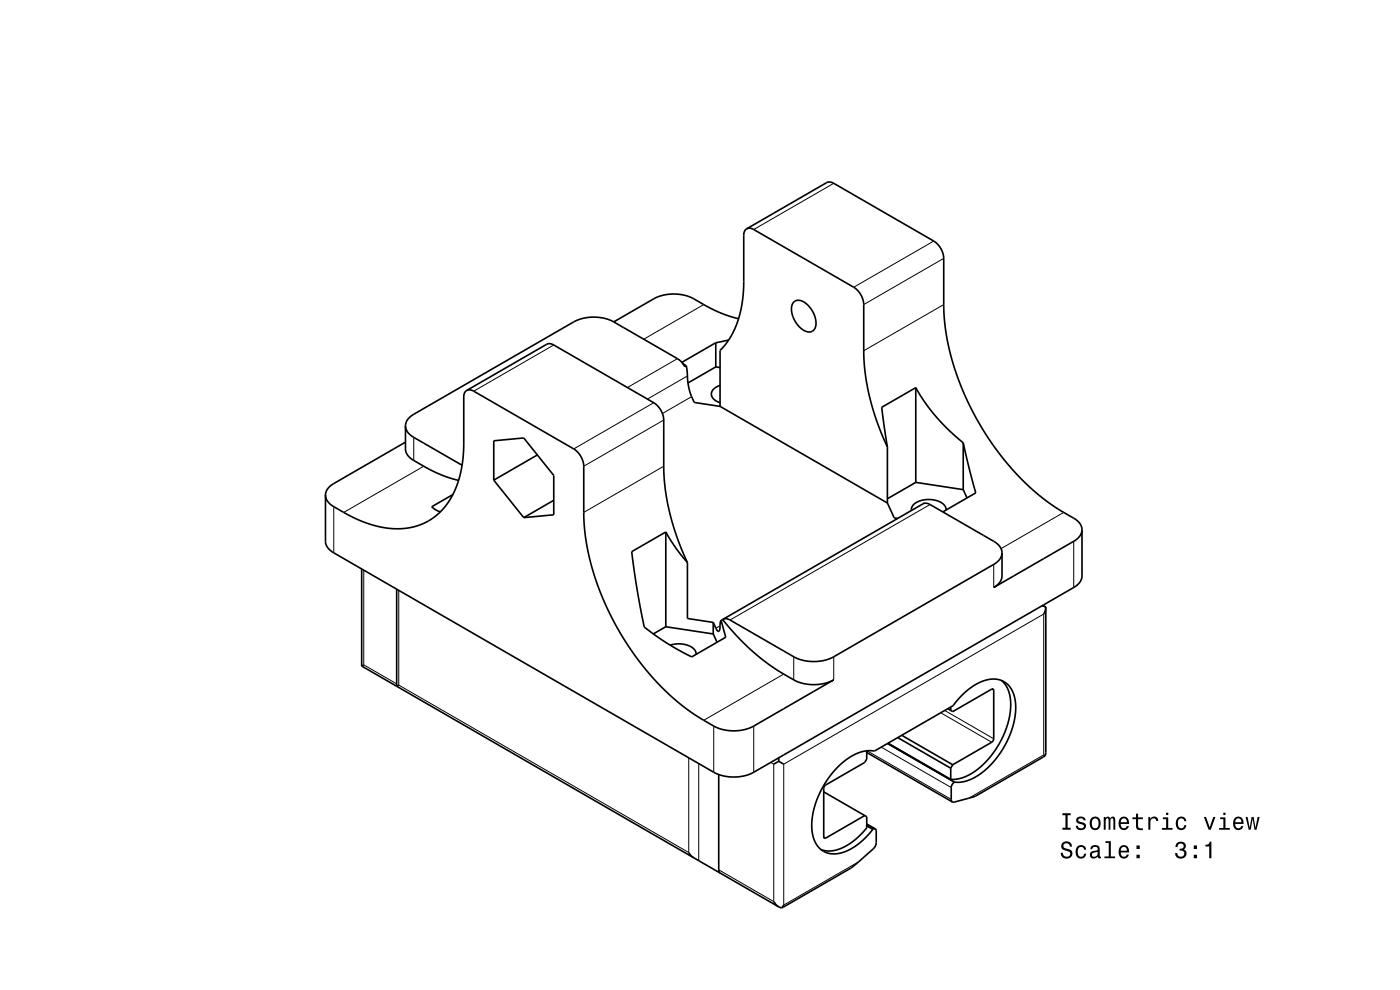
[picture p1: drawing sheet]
<svg xmlns="http://www.w3.org/2000/svg" width="297mm" height="210mm" viewBox="0 0 297 210" stroke-linecap="round" stroke-linejoin="round" font-family="sans-serif">
<g fill="none" stroke="#000" stroke-width=".35">
<path d="M158.4 48.5l.6-.1 .9 .3 21.2 12.2a4.7 4.7 0 0 1 2.1 3.7v10.6l.5 5.4 .8 3.6 1 3.6 1.2 3.4 1.6 3.6M158.4 48.5l-.4 .5-.2 .8-.1 11.3-.5 4.6-.8 2.7-.9 2.2-1.3 2-1.4 1.7v11.9M158.4 48.5l17-9.8 .6-.1 .9 .3 21.2 12.2a4.7 4.7 0 0 1 2.1 3.7v11l.6 5.6 .8 3.6 1.2 3.9 1.4 3.9 1.8 3.8 2 3.7 2.6 4 2.5 3.3 2.5 3 3 2.9 2.8 2.3 2.8 2 3.6 2.1a3 3 0 0 1 1.7 2.5M130.2 68.3a9.4 9.4 0 0 0-8.5 0l-33.9 19.6a3 3 0 0 0-1.8 2.4M130.2 68.3l13.5 7.8 .9 .7 .7 1 .3-.2M144.8 77l.8 .6M145.6 77.6l.5 4.5 .4 1.5 .8 1.8 5.5 .8M151.8 77.8l1 .2M151.8 77.8l-5.8 3.4M151.8 72.7l-7.2 4.2M151.8 72.7v5.1M154.6 72.1l-2.8 .6"/>
<path d="M156.7 67.6l-2.3-.6-2.3-.9-4.9-2.7a9.4 9.4 0 0 0-8.5 0l-8.5 4.9M168.4 64a2.25 2.25 0 0 1 3.1 .8 4.7 4.7 0 0 1 1.3 5.1 1.79 1.79 0 0 1-2.8-.2 5.1 5.1 0 0 1-1.8-5.3zM86 93.8l-15.2 8.8a3 3 0 0 0-1.8 2.4M86 90.3v4.9a2.98 2.98 0 0 0 1.8 2.5l5.1 2.7 2.1 .8 2.3 .7M86 90.3a2.98 2.98 0 0 0 1.8 2.5l10.2 5.9M99 82.8l17-9.8 .6-.1 .9 .3 21.2 12.2a4.7 4.7 0 0 1 2.1 3.7v10.8l.6 5.4 .6 3.1 1 3.7 1.4 3.8 1.4 3.4M99 82.8l.6-.1 .9 .3 21.4 12.3a4.7 4.7 0 0 1 1.9 3.6l.1 11.2 .6 5.7 .8 3.6 1.2 3.8 1.3 3.4 1.7 3.9 2.2 3.9 2.2 3.6 2.7 3.5 2.7 3.1 2.6 2.7 3 2.5 2.9 2.1 3.8 2.2a9.4 9.4 0 0 0 8.3-.1l17-9.8a9.4 9.4 0 0 1-8.5 0l-4.1-2.4-4-3-3.5-3.4-3.5-4M99 82.8l-.4 .5-.2 .6v11.5l-.3 2.5-.4 2.4-.7 2.5-1.1 2.4-1.4 2.1-1.6 1.7-2 1.5-2.5 1.1-2.5 .5h-2.8l-3-.5-2.8-.8-3-1.3-3.5-2a3 3 0 0 1-1.8-2.5M114 96.5l-9.3 5.4M152.8 81.7a1.99 1.99 0 0 0-1.8 2.3l.6 .8 1.2 .6M152.8 86.2l35.5 20.5M188.3 94.8v11.9"/>
<path d="M194.3 82.2l-7.3 4.2 1.3 8.4M194.3 82.2l1.9 3.2 2.4 3.1 2.7 2.7 3 2.7M194.3 82.2v20.1M204.3 93.9l2.7 10.7-7 4M204.3 93.9v10M69 105v9.8a2.98 2.98 0 0 0 1.8 2.5l80.6 46.5a9.4 9.4 0 0 0 8.5 0l67.9-39.2a3 3 0 0 0 1.7-2.4v-9.8M96.1 104.9l-4.5 2.6 1 .7 .8 .3M104.7 101.9v-8.4l6.4-.6 6.4 8v8.3l-6.4 .6M104.7 101.9l6.4 7.9M117.5 106.1l-6.4 3.7M141.2 112.9l2.2 3.3 2.4 3.1M141.2 112.8l-7.2 4.2 1.1 7.7 1.3 7.1a1.8 1.8 0 0 0 1.3 2l4.3 2.9 4.7 2.6 7.3-4.1-1-3.6"/>
<path d="M141.2 112.8v20.1M145.8 119.3v11.9l5.5 .8M188.3 106.7l1.4 3.2 .7 .1M194.3 102.3l10 1.6M194.3 102.3l-6 3.5M196 106.7l-.1 .1M196 106.7l.1 .1M200.7 108.2a2.61 2.61 0 0 0-2.6-2.2 4.4 4.4 0 0 0-4.7 1.6v.7M204.3 103.9l.8 1.7M212.6 117.3a2.98 2.98 0 0 0-1.8-2.5l-13.5-7.8-.7-.2h-.6l-42.6 24.6M212.6 117.3a2.99 2.99 0 0 1-1.8 2.4l-33.9 19.6a9.4 9.4 0 0 1-8.5 0l-13.7-7.9-.7-.2-.6 .2M229.5 112.4a2.96 2.96 0 0 1-1.7 2.4l-17 9.8a3 3 0 0 0 1.8-2.4v-4.9"/>
<path d="M76.7 120.7v20.6M84.2 125v20.6M141.2 132.9l10.1 1.6M141.2 132.9l-2.6 1.6M142.2 136.9a5 5 0 0 1 5.3 1.1l.2 .8M151.3 132v2.5M151.3 134.5l.8 1.7M153 131.6l-.2 .4a2.43 2.43 0 0 1-.4 1.9l-.4-.4-.7-1.5M153.3 131.4l-.3 .2M153.4 131.4h-.1M221.1 128.5l.8 .3M221.2 128.4l.7 .4"/>
<path d="M221.9 128.8l-.5 1.5M221.9 128.8v30.9l-.2 .6M76.7 141.3l7.5 4.3M77.2 141l-.5 .3M84.2 145.6l81 46.8M84.6 145.3l-.4 .3M183.9 159.3v1.7l-.5 .7-8.2 4.8-.3 .3-.2 .4 .1 10.5 .4 .1 8.2-4.8M183.9 159.6l18.1 10.5M188.3 157.7l14.2 8.2M188.4 157.6l13.3 7.7M190.4 156.5l11.3 6.5M191.3 156l10.8 6.2"/>
<path d="M201.1 150.3l.6 .4M201.7 150.7l.4 .3 8.3-4.8h.4v10.5l-.1 .4-.3 .3-8.3 4.8M201.7 150v.7M212.4 144.3l.9 1 .6 1.2 .4 1.3 .1 1.8-.1 1.7-.4 1.8-.7 2-.8 1.8-1.1 2-1.2 1.6-2.6 2.6-1.6 1.1-1.6 .7-1.3 .4h-1.3M152.5 164.3v20.2l.3 .7M165.2 160.8v.7M165.2 161.5l1.1 .6M165.2 161.5l-1.1 .6M174.7 168l8.7 5M183.4 173l.5 .2v2.4l-1.6 1.7-1.3 1.2-1.8 1.1-1.9 .7-1.7 .2-1.4-.3M183.9 175.2l1.3 .7M183.9 174.8l1.8 1"/>
<path d="M185.7 175.8l.2 .4v2.6l-.2 .7-.4 .6-3.6 3.1-1.2 1-14.7 8.4M185.7 175.8l-.5 .1M201.7 163v2.3M202.1 162.2l-.4 .8M202.5 165.9h1.3l1.2-.2 1.4-.6 1.4-.8 2.7-2.4 2.1-2.7 1.8-3.6 .9-3.4 .1-3.1-.2-1.3-.4-1.2a4.6 4.6 0 0 0-6.4-2.1l-1.6 .8-1.6 1.2-1.7 1.6-1.3 1.6-16.7 9.6h-1.7l-2.1 .6-1.9 1.1-1.9 1.6-1.5 1.6-1.5 2.2-1.2 2.2-.9 2.5-.5 2.2-.1 2.1 .3 2.1 .7 1.6a4.8 4.8 0 0 0 6.5 1.4l1.4-.8 1.4-1 2.7-2.8M202.5 165.9l-.4 .4-.3 .6v2.7l.2 .5M221.4 160.1l.3 .2M221.7 160.3l-14.7 8.5-4.6 1.3h-.4M146.1 180.8l1.1 1.2M164.1 191.2l1.1 1.2M165.2 192.4l.6 .2M166.3 192l-.5 .6"/>
</g>
<g fill="none" stroke="#000" stroke-width=".21">
<path d="M176.9 38.9l-17 9.8M198.1 51.1l-17 9.8M200.2 54.8l-17 9.8M117.5 73.2l-17 9.8M143.7 76.1l-10.6 6.1M145.8 79.8l-8.5 4.9M149.3 64.6l-12.7 7.4M200.2 64.6l-17 9.8M87.8 92.8v4.9M89.9 98.9l-17 9.8M138.7 85.4l-17 9.8M140.8 89.1l-17 9.8"/>
<path d="M140.8 98.9l-17 9.8M146.7 84.1l-6.2 3.6M70.8 107.5v9.8M197.3 107l-42.4 24.5M210.8 119.7v4.9M225.7 108.7l-13.3 7.7M227.8 114.8v9.8M77.2 120.9v20.1l7 4.1M84.6 125.2v20.1l61.5 35.5v-20M152.8 132.7l-.9 .6M168.4 139.3v4.9M176.9 139.3v4.9"/>
<path d="M151.4 154v9.8M159.9 154v9.8M166.3 143l-17 9.8M183.9 159.3l17.9 10.3M186.9 158.5l14.9 8.6M188.2 157.7l14.2 8.3M199.6 151.2l10.8 6.2M200.4 150.7l10.4 6M210.4 146.2l.4 .2M148.2 162v20.6M163.5 161.7l.6 .4v29.1l-11.6-6.7M174.7 177.5l.5 .3"/>
<path d="M183.9 175.1l1.4 .8M205.5 169.3l15.9-9.2v-29.8l-55.1 31.8v29.9l15.9-9.2"/>
</g>
<g fill="#000">
<path d="M225.4 172.5v.4h.6v2.7h-.6v.4h1.7v-.4h-.6v-2.7h.6v-.4zM228.5 173.4a.75 .75 0 0 0-.2 .9 .75 .75 0 0 0 .7 .5l.9 .3a.63 .63 0 0 1-.6 .7 .63 .63 0 0 1-.6-.6h-.5a1.07 1.07 0 0 0 1.2 .9 1.07 1.07 0 0 0 .9-1.2l-.4-.4-1.1-.3a.54 .54 0 0 1 .5-.7 .54 .54 0 0 1 .6 .5h.4a1.03 1.03 0 0 0-.7-.8 1.03 1.03 0 0 0-1.1 .2zM231.5 173.6a1.53 1.53 0 0 0 .8 2.5 1.48 1.48 0 0 0 1.2-1.5 1.48 1.48 0 0 0-1.2-1.4l-.5 .1zM231.8 173.9a.67 .67 0 0 1 .7-.3 .67 .67 0 0 1 .5 .6 1.11 1.11 0 0 1-.7 1.5 1.17 1.17 0 0 1-.5-1.8zM234.2 173.3v2.7h.4v-1.8l.2-.6h.2l.2 .3v2.1h.4v-2.1l.3-.3 .2 .1 .1 .4v1.9h.4v-1.9a.69 .69 0 0 0-.5-.9l-.6 .4-.2-.3-.3-.1-.5 .4v-.3zM237.6 173.6a1.54 1.54 0 0 0 .8 2.5 1.06 1.06 0 0 0 1.1-.9h-.5l-.2 .4-.4 .1a.76 .76 0 0 1-.6-.9h1.7a1.17 1.17 0 0 0-.5-1.4 1.17 1.17 0 0 0-1.4 .2zM237.9 173.8a.66 .66 0 0 1 .8-.1 .66 .66 0 0 1 .4 .7h-1.3zM241 172.6v.8h-.8v.4h.8v1.8a1.05 1.05 0 0 0 1.5 .5v-.4l-1-.1-.1-.6v-1.2h1.1v-.4h-1.1v-.8zM243.6 173.3v2.7h.4v-1.5a.67 .67 0 0 1 .4-.8 .67 .67 0 0 1 .8 .2l.1 .2h.4a.89 .89 0 0 0-.7-.9 .89 .89 0 0 0-1 .5v-.4zM246.7 173.4v.4h.7v1.8h-.9v.4h2.2v-.4h-.9v-2.2zM247.4 172.4v.5h.4v-.5zM249.7 173.6a1.53 1.53 0 0 0 .9 2.5 1.05 1.05 0 0 0 1.1-1.1h-.4a.67 .67 0 0 1-.7 .7 .67 .67 0 0 1-.7-.6 1.12 1.12 0 0 1 .7-1.5 .6 .6 0 0 1 .6 .6h.5a1.09 1.09 0 0 0-.8-1 1.09 1.09 0 0 0-1.2 .4zM255.4 173.3l1 2.7h.5l.9-2.7h-.4l-.8 2.2-.7-2.2zM258.8 173.4v.4h.7v1.8h-.9v.4h2.3v-.4h-.9v-2.2zM259.5 172.4v.5h.5v-.5zM261.9 173.6a1.54 1.54 0 0 0 .8 2.5 1.06 1.06 0 0 0 1.1-.9h-.5l-.2 .4-.4 .1a.76 .76 0 0 1-.7-.9h1.8a1.16 1.16 0 0 0-.5-1.4 1.16 1.16 0 0 0-1.4 .2zM262.2 173.8a.66 .66 0 0 1 .8-.1 .66 .66 0 0 1 .4 .7h-1.4zM264.2 173.3l.7 2.7h.4l.4-2.3 .4 2.3h.5l.6-2.7h-.4l-.5 2.3-.4-2.3h-.4l-.4 2.3-.4-2.3z" fill-rule="evenodd"/>
<path d="M225.4 178.7a.96 .96 0 0 0-.2 1.1 .96 .96 0 0 0 .9 .6 .77 .77 0 0 1 .9 1 .84 .84 0 0 1-.9 .3 .84 .84 0 0 1-.6-.8h-.5a1.21 1.21 0 0 0 1.5 1.3 1.21 1.21 0 0 0 .7-1.8l-1.2-.4a.58 .58 0 0 1-.3-.9 .58 .58 0 0 1 .8-.2l.2 .2 .3 .5h.4a1.17 1.17 0 0 0-.7-1.1 1.17 1.17 0 0 0-1.3 .2zM228.5 179.6a1.53 1.53 0 0 0 .8 2.5 1.05 1.05 0 0 0 1.1-1h-.4a.67 .67 0 0 1-.6 .7 .67 .67 0 0 1-.7-.6 1.12 1.12 0 0 1 .6-1.6 .6 .6 0 0 1 .7 .6h.4a1.09 1.09 0 0 0-.7-.9 1.09 1.09 0 0 0-1.2 .3zM231.6 179.5l-.3 .6h.4a.55 .55 0 0 1 .7-.5 .55 .55 0 0 1 .4 .8h-.2a1 1 0 0 0-1.1 .2 1 1 0 0 0-.2 1.1 .94 .94 0 0 0 1.6 0l.1 .3 .6 .1v-.4h-.3v-1.6a1.02 1.02 0 0 0-1.7-.6zM231.8 181l1.1-.3a.77 .77 0 0 1-.2 .8 .77 .77 0 0 1-.9 .1zM234.5 178.4v.4h.7v2.9h-.9v.4h2.3v-.4h-.9v-3.3zM237.6 179.6a1.54 1.54 0 0 0 .8 2.5 1.06 1.06 0 0 0 1.1-.8h-.5l-.2 .3-.4 .1a.76 .76 0 0 1-.6-.9h1.7a1.17 1.17 0 0 0-.5-1.3 1.17 1.17 0 0 0-1.4 .1zM237.9 179.8a.66 .66 0 0 1 .8-.1 .66 .66 0 0 1 .4 .8h-1.3zM241.1 181.3v.8h.7v-.8zM241.1 179.3v.8h.7v-.8z" fill-rule="evenodd"/>
<path d="M249.7 178.8l-.3 .9h.4a.62 .62 0 0 1 .3-.8 .62 .62 0 0 1 .8 .3 .62 .62 0 0 1-.2 .8h-.5v.4a.72 .72 0 0 1 1 .5 .72 .72 0 0 1-.5 .9 .72 .72 0 0 1-.9-.5l-.1-.3h-.4a1.18 1.18 0 0 0 1.5 1.1 1.18 1.18 0 0 0 .6-1.8l-.2-.1a.97 .97 0 0 0 .2-1.4 .97 .97 0 0 0-1.4-.2zM253.2 181.3v.8h.7v-.8zM253.2 179.3v.8h.7v-.8zM255.7 179.2v.4h.8v2.5h.5v-3.6h-.4a.77 .77 0 0 1-.9 .7z" fill-rule="evenodd"/>
</g>
</svg>
